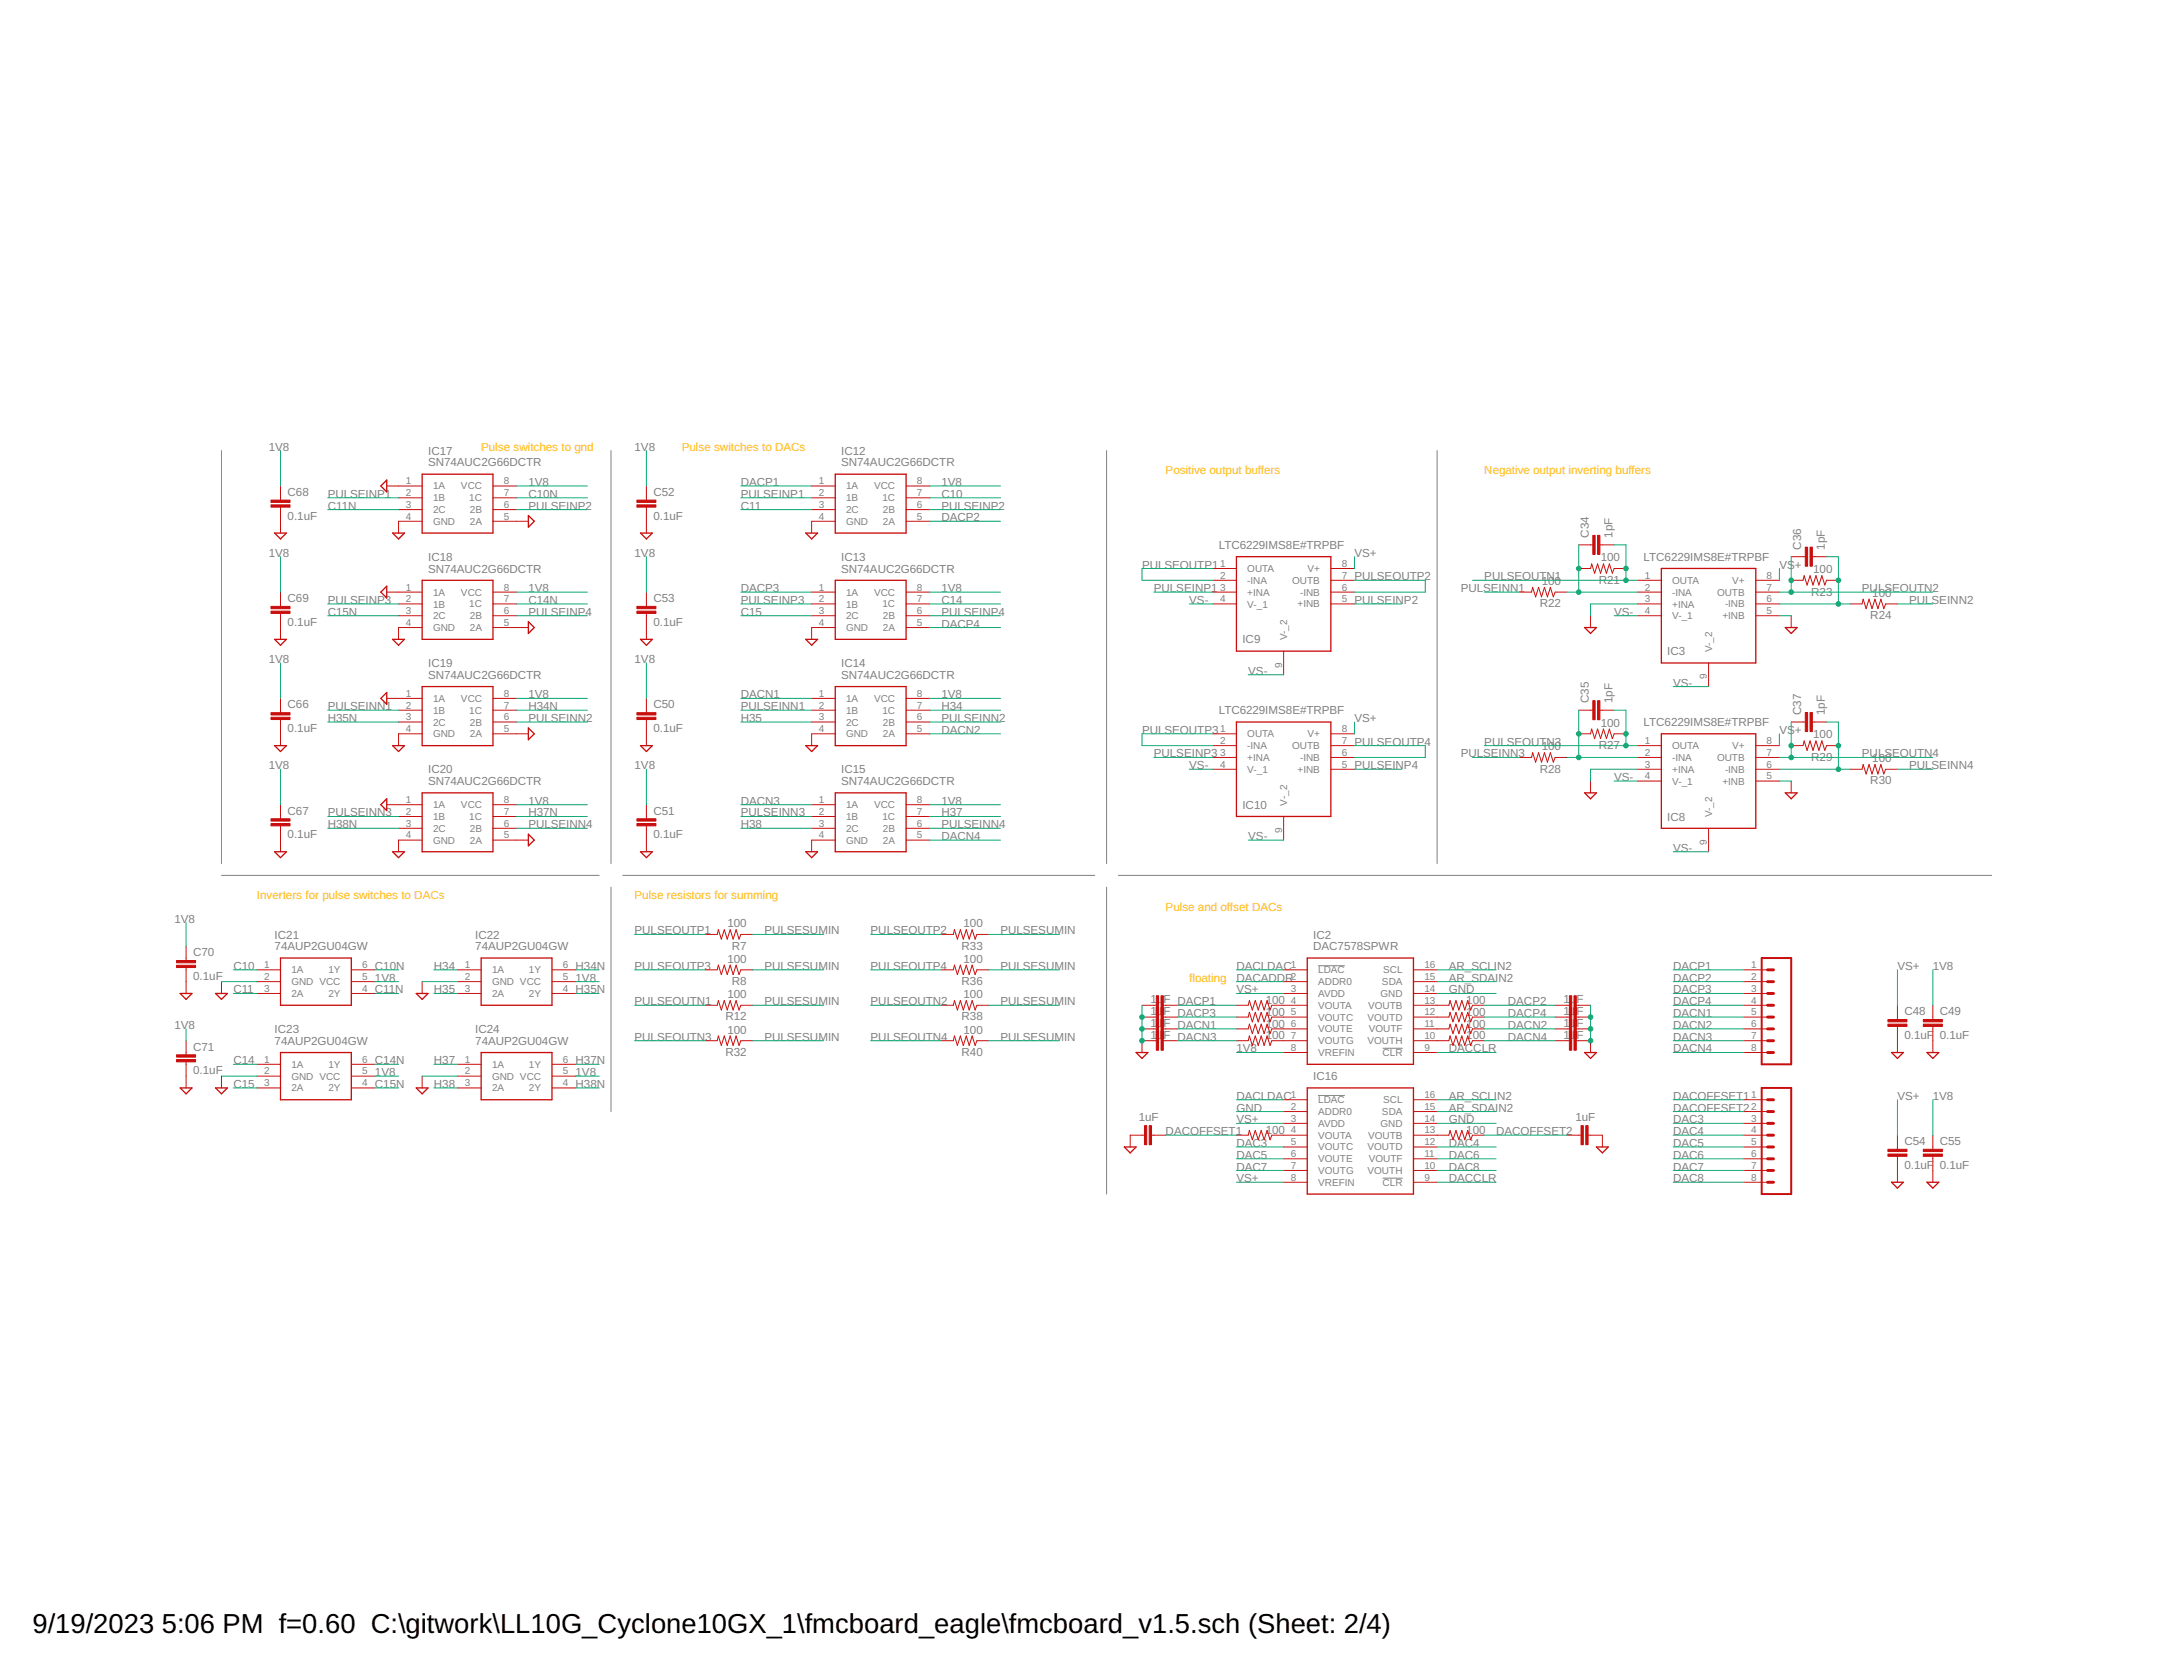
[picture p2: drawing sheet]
<svg xmlns="http://www.w3.org/2000/svg" width="279mm" height="216mm" viewBox="0 0 279 216" stroke-linecap="round" stroke-linejoin="round" font-family="sans-serif">
<defs><g id="words">
<g font-size="3.5">
<text x="4.2" y="210.7">9/19/2023</text>
<text x="20.9" y="210.7">5:06 PM f=0.60 C:\gitwork\LL10G_Cyclone10GX_1\fmcboard_eagle\fmcboard_v1.5.sch (Sheet: 2/4)</text>
</g>
<g font-size="1.5" fill="#808080">
<text x="34.7" y="58.1">1V8</text>
<text x="55.3" y="58.7">IC17</text>
<text x="81.9" y="58.1">1V8</text>
<text x="108.6" y="58.7">IC12</text>
<text x="37.1" y="64">C68</text>
<text x="42.3" y="64.2">PULSEINP1</text>
<text x="42.3" y="65.8">C11N</text>
<text x="55.3" y="60.2">SN74AUC2G66DCTR</text>
<text x="68.2" y="65.8">PULSEINP2</text>
<text x="68.2" y="62.7">1V8</text>
<text x="68.2" y="64.2">C10N</text>
<text x="84.4" y="64">C52</text>
<text x="95.6" y="65.8">C11</text>
<text x="95.6" y="64.2">PULSEINP1</text>
<text x="95.6" y="62.7">DACP1</text>
<text x="108.6" y="60.2">SN74AUC2G66DCTR</text>
<text x="121.6" y="64.2">C10</text>
<text x="121.6" y="65.8">PULSEINP2</text>
<text x="121.6" y="62.7">1V8</text>
<text x="34.7" y="71.8">1V</text>
<text x="36.5" y="71.8">8</text>
<text x="37.1" y="67">0.1uF</text>
<text x="81.9" y="71.8">1V</text>
<text x="83.8" y="71.8">8</text>
<text x="84.4" y="67">0.1uF</text>
<text x="121.6" y="67.3">DACP2</text>
<text x="157.4" y="70.9">LTC6229IMS8E#TRPBF</text>
<text x="174.9" y="71.8">VS+</text>
<text x="205.1" y="69.4" transform="rotate(-90 205.1 69.4)">C34</text>
<text x="208.2" y="69.4" transform="rotate(-90 208.2 69.4)">1pF</text>
<text x="232.6" y="70.9" transform="rotate(-90 232.6 70.9)">C36</text>
<text x="235.6" y="70.9" transform="rotate(-90 235.6 70.9)">1pF</text>
<text x="37.1" y="77.7">C69</text>
<text x="42.3" y="77.9">PULSEINP3</text>
<text x="55.3" y="73.9">SN74AUC2G66DCTR</text>
<text x="55.3" y="72.4">IC18</text>
<text x="68.2" y="76.4">1V8</text>
<text x="68.2" y="77.9">C14N</text>
<text x="84.4" y="77.7">C53</text>
<text x="95.6" y="77.9">PULSEINP3</text>
<text x="95.6" y="76.4">DACP3</text>
<text x="108.6" y="73.9">SN74AUC2G66DCTR</text>
<text x="108.6" y="72.4">IC13</text>
<text x="121.6" y="77.9">C14</text>
<text x="121.6" y="76.4">1V8</text>
<text x="147.5" y="73.4">PULSEOUTP1</text>
<text x="149" y="76.4">PULSEINP1</text>
<text x="153.5" y="77.9">VS-</text>
<text x="174.9" y="74.9">PULSEOUTP2</text>
<text x="174.9" y="77.9">PULSEINP2</text>
<text x="188.6" y="76.4">PULSEINN1</text>
<text x="191.6" y="74.9">PULSEOUTN1</text>
<text x="199.1" y="75.5">100</text>
<text x="206.4" y="75.3">R21</text>
<text x="206.7" y="72.4">100</text>
<text x="212.2" y="72.4">LTC6229IMS8E#TRPBF</text>
<text x="229.7" y="73.4">VS+</text>
<text x="233.9" y="76.9">R23</text>
<text x="234.1" y="74">100</text>
<text x="240.4" y="76.4">PULSEOUTN2</text>
<text x="241.7" y="77">100</text>
<text x="246.5" y="77.9">PULSEINN2</text>
<text x="37.1" y="80.8">0.1uF</text>
<text x="42.3" y="79.5">C15N</text>
<text x="68.2" y="79.5">PULSEINP4</text>
<text x="84.4" y="80.8">0.1uF</text>
<text x="95.6" y="79.5">C15</text>
<text x="121.6" y="79.5">PULSEINP4</text>
<text x="121.6" y="81">DACP4</text>
<text x="160.4" y="83">IC9</text>
<text x="198.8" y="78.4">R22</text>
<text x="208.4" y="79.5">VS-</text>
<text x="241.5" y="79.9">R24</text>
<text x="34.7" y="85.6">1V</text>
<text x="36.5" y="85.6">8</text>
<text x="55.3" y="87.6">SN74AUC2G66DCTR</text>
<text x="55.3" y="86.1">IC19</text>
<text x="81.9" y="85.6">1V</text>
<text x="83.8" y="85.6">8</text>
<text x="108.6" y="87.6">SN74AUC2G66DCTR</text>
<text x="108.6" y="86.1">IC14</text>
<text x="161.2" y="87.1">VS-</text>
<text x="215.3" y="84.6">IC3</text>
<text x="216" y="88.6">VS-</text>
<text x="37.1" y="94.5">0.1uF</text>
<text x="37.1" y="91.4">C66</text>
<text x="42.3" y="91.6">PULSEINN1</text>
<text x="42.3" y="93.2">H35N</text>
<text x="68.2" y="93.2">PULSEINN2</text>
<text x="68.2" y="90.1">1V8</text>
<text x="68.2" y="91.6">H34N</text>
<text x="84.4" y="94.5">0.1uF</text>
<text x="84.4" y="91.4">C50</text>
<text x="95.6" y="93.2">H35</text>
<text x="95.6" y="91.6">PULSEINN1</text>
<text x="95.6" y="90.1">DACN1</text>
<text x="121.6" y="91.6">H34</text>
<text x="121.6" y="93.2">PULSEINN2</text>
<text x="121.6" y="90.1">1V8</text>
<text x="121.6" y="94.7">DACN2</text>
<text x="147.5" y="94.7">PULSEOUTP3</text>
<text x="157.4" y="92.2">LTC6229IMS8E#TRPBF</text>
<text x="174.9" y="93.2">VS+</text>
<text x="205.1" y="90.7" transform="rotate(-90 205.1 90.7)">C35</text>
<text x="206.7" y="93.8">100</text>
<text x="208.2" y="90.7" transform="rotate(-90 208.2 90.7)">1pF</text>
<text x="212.2" y="93.7">LTC6229IMS8E#TRPBF</text>
<text x="229.7" y="94.7">VS+</text>
<text x="232.6" y="92.3" transform="rotate(-90 232.6 92.3)">C37</text>
<text x="234.1" y="95.3">100</text>
<text x="235.6" y="92.3" transform="rotate(-90 235.6 92.3)">1pF</text>
<text x="34.7" y="99.3">1V8</text>
<text x="55.3" y="101.3">SN74AUC2G66DCTR</text>
<text x="55.3" y="99.8">IC20</text>
<text x="81.9" y="99.3">1V8</text>
<text x="108.6" y="101.3">SN74AUC2G66DCTR</text>
<text x="108.6" y="99.8">IC15</text>
<text x="149" y="97.7">PULSEINP3</text>
<text x="153.5" y="99.3">VS-</text>
<text x="174.9" y="96.2">PULSEOUTP4</text>
<text x="174.9" y="99.3">PULSEINP4</text>
<text x="188.6" y="97.7">PULSEINN3</text>
<text x="191.6" y="96.2">PULSEOUTN3</text>
<text x="198.8" y="99.7">R28</text>
<text x="199.1" y="96.8">100</text>
<text x="206.4" y="96.7">R27</text>
<text x="208.4" y="100.8">VS-</text>
<text x="233.9" y="98.2">R29</text>
<text x="240.4" y="97.7">PULSEOUTN4</text>
<text x="241.5" y="101.2">R30</text>
<text x="241.7" y="98.3">100</text>
<text x="246.5" y="99.3">PULSEINN4</text>
<text x="37.1" y="105.1">C67</text>
<text x="42.3" y="105.4">PULSEINN3</text>
<text x="42.3" y="106.9">H38N</text>
<text x="68.2" y="106.9">PULSEINN4</text>
<text x="68.2" y="103.8">1V8</text>
<text x="68.2" y="105.4">H37N</text>
<text x="84.4" y="105.1">C51</text>
<text x="95.6" y="106.9">H38</text>
<text x="95.6" y="105.4">PULSEINN3</text>
<text x="95.6" y="103.8">DACN3</text>
<text x="121.6" y="105.4">H37</text>
<text x="121.6" y="106.9">PULSEINN4</text>
<text x="121.6" y="103.8">1V8</text>
<text x="160.4" y="104.4">IC10</text>
<text x="215.3" y="105.9">IC8</text>
<text x="37.1" y="108.2">0.1uF</text>
<text x="84.4" y="108.2">0.1uF</text>
<text x="121.6" y="108.4">DACN4</text>
<text x="161.2" y="108.4">VS-</text>
<text x="216" y="109.9">VS-</text>
<text x="22.5" y="119.1">1V</text>
<text x="24.3" y="119.1">8</text>
<text x="93.9" y="119.7">100</text>
<text x="124.4" y="119.7">100</text>
<text x="24.9" y="123.4">C70</text>
<text x="30.1" y="125.2">C10</text>
<text x="35.5" y="122.6">74AUP2GU04GW</text>
<text x="35.5" y="121.1">IC21</text>
<text x="48.4" y="125.2">C10N</text>
<text x="56" y="125.2">H34</text>
<text x="61.4" y="122.6">74AUP2GU04GW</text>
<text x="61.4" y="121.1">IC22</text>
<text x="74.3" y="125.2">H34N</text>
<text x="81.9" y="120.6">PULSEOUTP1</text>
<text x="81.9" y="125.2">PULSEOUTP3</text>
<text x="93.9" y="124.2">100</text>
<text x="94.5" y="122.5">R7</text>
<text x="98.7" y="120.6">PULSESUMIN</text>
<text x="98.7" y="125.2">PULSESUMIN</text>
<text x="112.4" y="120.6">PULSEOUTP2</text>
<text x="112.4" y="125.2">PULSEOUTP4</text>
<text x="124.2" y="122.5">R33</text>
<text x="124.4" y="124.2">100</text>
<text x="129.2" y="120.6">PULSESUMIN</text>
<text x="129.2" y="125.2">PULSESUMIN</text>
<text x="159.6" y="125.2">DACLDAC</text>
<text x="169.5" y="122.6">DAC7578SPWR</text>
<text x="169.5" y="121.1">IC2</text>
<text x="187.1" y="125.2">AR_SCLIN2</text>
<text x="216" y="125.2">DACP1</text>
<text x="245" y="125.2">VS+</text>
<text x="249.5" y="125.2">1V8</text>
<text x="24.9" y="126.5">0.1uF</text>
<text x="30.1" y="128.2">C11</text>
<text x="48.4" y="126.7">1V8</text>
<text x="48.4" y="128.2">C11N</text>
<text x="56" y="128.2">H35</text>
<text x="74.3" y="126.7">1V8</text>
<text x="74.3" y="128.2">H35N</text>
<text x="81.9" y="129.7">PULSEOUTN1</text>
<text x="93.7" y="131.7">R12</text>
<text x="93.9" y="128.8">100</text>
<text x="94.5" y="127.1">R8</text>
<text x="98.7" y="129.7">PULSESUMIN</text>
<text x="112.4" y="129.7">PULSEOUTN2</text>
<text x="124.2" y="127.1">R36</text>
<text x="124.2" y="131.7">R38</text>
<text x="124.4" y="128.8">100</text>
<text x="129.2" y="129.7">PULSESUMIN</text>
<text x="148.6" y="131">1</text>
<text x="148.6" y="129.5">1</text>
<text x="149.4" y="131">u</text>
<text x="149.4" y="129.5">u</text>
<text x="150.2" y="131">F DACP3</text>
<text x="150.2" y="129.5">F DACP1</text>
<text x="159.6" y="128.2">VS+</text>
<text x="159.6" y="126.7">DACADDR</text>
<text x="163.4" y="129.6">100</text>
<text x="163.4" y="131.1">100</text>
<text x="187.1" y="128.2">GND</text>
<text x="187.1" y="126.7">AR_SDAIN2</text>
<text x="189.3" y="129.6">100</text>
<text x="189.3" y="131.1">100</text>
<text x="194.7" y="129.7">DACP2</text>
<text x="194.7" y="131.3">DACP4</text>
<text x="201.9" y="131">1</text>
<text x="201.9" y="129.5">1</text>
<text x="202.7" y="131">u</text>
<text x="202.7" y="129.5">u</text>
<text x="203.5" y="131">F</text>
<text x="203.5" y="129.5">F</text>
<text x="216" y="126.7">DACP2</text>
<text x="216" y="129.7">DACP4</text>
<text x="216" y="131.3">DACN1</text>
<text x="216" y="128.2">DACP3</text>
<text x="245.9" y="131">C48</text>
<text x="250.5" y="131">C49</text>
<text x="22.5" y="132.8">1V8</text>
<text x="24.9" y="135.6">C71</text>
<text x="30.1" y="137.3">C14</text>
<text x="35.5" y="134.8">74AUP2GU04GW</text>
<text x="35.5" y="133.3">IC23</text>
<text x="48.4" y="137.3">C14N</text>
<text x="56" y="137.3">H37</text>
<text x="61.4" y="134.8">74AUP2GU04GW</text>
<text x="61.4" y="133.3">IC24</text>
<text x="74.3" y="137.3">H37N</text>
<text x="81.9" y="134.3">PULSEOUTN3</text>
<text x="93.7" y="136.3">R32</text>
<text x="93.9" y="133.4">100</text>
<text x="98.7" y="134.3">PULSESUMIN</text>
<text x="112.4" y="134.3">PULSEOUTN4</text>
<text x="124.2" y="136.3">R40</text>
<text x="124.4" y="133.4">100</text>
<text x="129.2" y="134.3">PULSESUMIN</text>
<text x="148.6" y="134.1">1</text>
<text x="148.6" y="132.5">1</text>
<text x="149.4" y="134.1">u</text>
<text x="149.4" y="132.5">u</text>
<text x="150.2" y="134.1">F DACN3</text>
<text x="150.2" y="132.5">F DACN1</text>
<text x="159.6" y="135.8">1V8</text>
<text x="163.4" y="132.6">100</text>
<text x="163.4" y="134.1">100</text>
<text x="187.1" y="135.8">DACCLR</text>
<text x="189.3" y="132.6">100</text>
<text x="189.3" y="134.1">100</text>
<text x="194.7" y="132.8">DACN2</text>
<text x="194.7" y="134.3">DACN4</text>
<text x="201.9" y="134.1">1</text>
<text x="201.9" y="132.5">1</text>
<text x="202.7" y="134.1">u</text>
<text x="202.7" y="132.5">u</text>
<text x="203.5" y="134.1">F</text>
<text x="203.5" y="132.5">F</text>
<text x="216" y="132.8">DACN2</text>
<text x="216" y="135.8">DACN4</text>
<text x="216" y="134.3">DACN3</text>
<text x="245.9" y="134.1">0.1uF 0.1uF</text>
<text x="24.9" y="138.6">0.1uF</text>
<text x="30.1" y="140.4">C15</text>
<text x="48.4" y="138.9">1V8</text>
<text x="48.4" y="140.4">C15N</text>
<text x="56" y="140.4">H38</text>
<text x="74.3" y="138.9">1V8</text>
<text x="74.3" y="140.4">H38N</text>
<text x="159.6" y="143.4">GND</text>
<text x="159.6" y="141.9">DACLDAC</text>
<text x="169.5" y="139.4">IC16</text>
<text x="187.1" y="141.9">AR_SCLIN2</text>
<text x="187.1" y="143.4">AR_SDAIN2</text>
<text x="216" y="141.9">DACOFFSET1</text>
<text x="216" y="143.4">DACOFFSET2</text>
<text x="245" y="141.9">VS+</text>
<text x="249.5" y="141.9">1V8</text>
<text x="147" y="144.7">1uF</text>
<text x="150.5" y="146.5">DACOFFSET1</text>
<text x="159.6" y="145">VS+</text>
<text x="159.6" y="148">DAC3</text>
<text x="159.6" y="149.5">DAC5</text>
<text x="163.4" y="146.3">100</text>
<text x="187.1" y="145">GND</text>
<text x="187.1" y="148">DAC4</text>
<text x="187.1" y="149.5">DAC6</text>
<text x="189.3" y="146.3">100</text>
<text x="193.2" y="146.5">DACOFFSET2</text>
<text x="203.4" y="144.7">1uF</text>
<text x="216" y="145">DAC3</text>
<text x="216" y="146.5">DAC4</text>
<text x="216" y="148">DAC5</text>
<text x="216" y="149.5">DAC6</text>
<text x="245.9" y="147.8">C54</text>
<text x="250.5" y="147.8">C55</text>
<text x="159.6" y="152.6">VS+</text>
<text x="159.6" y="151.1">DAC7</text>
<text x="187.1" y="152.6">DACCLR</text>
<text x="187.1" y="151.1">DAC8</text>
<text x="216" y="151.1">DAC7</text>
<text x="216" y="152.6">DAC8</text>
<text x="245.9" y="150.8">0.1uF 0.1uF</text>
</g>
<g font-size="1.5" fill="#ffba08">
<text x="62.1" y="58.1">Pulse switches to gnd</text>
<text x="88" y="58.1">Pulse switches to DACs</text>
<text x="150.5" y="61.2">Positive output buffers</text>
<text x="191.6" y="61.2">Negative output inverting buffers</text>
<text x="33.2" y="116">Inverters for pulse switches to DACs</text>
<text x="81.9" y="116">Pulse resistors for summing</text>
<text x="150.5" y="117.5">Pulse and offset DACs</text>
<text x="153.5" y="126.7">floating</text>
</g>
<g font-size="1.3" fill="#808080">
<text x="52.4" y="62.5">1</text>
<text x="52.4" y="64">2</text>
<text x="52.4" y="65.5">3</text>
<text x="55.9" y="63.2">1A</text>
<text x="55.9" y="64.7">1B</text>
<text x="59.5" y="63.2">VCC</text>
<text x="60.6" y="64.7">1C</text>
<text x="65.1" y="62.5">8</text>
<text x="65.1" y="64">7</text>
<text x="65.1" y="65.5">6</text>
<text x="105.7" y="62.5">1</text>
<text x="105.7" y="64">2</text>
<text x="105.7" y="65.5">3</text>
<text x="109.2" y="63.2">1A</text>
<text x="109.2" y="64.7">1B</text>
<text x="112.8" y="63.2">VCC</text>
<text x="113.9" y="64.7">1C</text>
<text x="118.4" y="62.5">8</text>
<text x="118.4" y="64">7</text>
<text x="118.4" y="65.5">6</text>
<text x="52.4" y="67.1">4</text>
<text x="55.9" y="66.2">2C</text>
<text x="55.9" y="67.7">GND</text>
<text x="60.7" y="66.2">2B</text>
<text x="60.7" y="67.7">2A</text>
<text x="65.1" y="67.1">5</text>
<text x="105.7" y="67.1">4</text>
<text x="109.2" y="66.2">2C</text>
<text x="109.2" y="67.7">GND</text>
<text x="114" y="66.2">2B</text>
<text x="114" y="67.7">2A</text>
<text x="118.4" y="67.1">5</text>
<text x="52.4" y="76.2">1</text>
<text x="52.4" y="77.7">2</text>
<text x="55.9" y="76.9">1A</text>
<text x="59.5" y="76.9">VCC</text>
<text x="65.1" y="76.2">8</text>
<text x="65.1" y="77.7">7</text>
<text x="105.7" y="76.2">1</text>
<text x="105.7" y="77.7">2</text>
<text x="109.2" y="76.9">1A</text>
<text x="112.8" y="76.9">VCC</text>
<text x="118.4" y="76.2">8</text>
<text x="118.4" y="77.7">7</text>
<text x="157.5" y="73.2">1</text>
<text x="157.5" y="74.7">2</text>
<text x="157.5" y="76.2">3</text>
<text x="157.5" y="77.7">4</text>
<text x="161" y="73.8">OUTA</text>
<text x="161" y="75.4">-INA</text>
<text x="161" y="76.9">+INA</text>
<text x="166.8" y="75.3">OUTB</text>
<text x="167.9" y="76.9">-INB</text>
<text x="168.8" y="73.8">V+</text>
<text x="173.2" y="73.2">8</text>
<text x="173.2" y="74.7">7</text>
<text x="173.2" y="76.2">6</text>
<text x="173.2" y="77.7">5</text>
<text x="212.4" y="74.7">1</text>
<text x="212.4" y="76.2">2</text>
<text x="212.4" y="77.7">3</text>
<text x="215.9" y="75.4">OUTA</text>
<text x="215.9" y="76.9">-INA</text>
<text x="221.7" y="76.9">OUTB</text>
<text x="223.7" y="75.3">V+</text>
<text x="228.1" y="74.7">8</text>
<text x="228.1" y="76.2">7</text>
<text x="228.1" y="77.7">6</text>
<text x="52.4" y="79.3">3</text>
<text x="52.4" y="80.8">4</text>
<text x="55.9" y="78.4">1B</text>
<text x="55.9" y="79.9">2C</text>
<text x="55.9" y="81.4">GND</text>
<text x="60.6" y="78.4">1C</text>
<text x="60.7" y="79.9">2B</text>
<text x="60.7" y="81.4">2A</text>
<text x="65.1" y="79.3">6</text>
<text x="65.1" y="80.8">5</text>
<text x="105.7" y="79.3">3</text>
<text x="105.7" y="80.8">4</text>
<text x="109.2" y="78.4">1B</text>
<text x="109.2" y="79.9">2C</text>
<text x="109.2" y="81.4">GND</text>
<text x="113.9" y="78.4">1C</text>
<text x="114" y="79.9">2B</text>
<text x="114" y="81.4">2A</text>
<text x="118.4" y="79.3">6</text>
<text x="118.4" y="80.8">5</text>
<text x="161" y="78.4">V-_1</text>
<text x="166.2" y="82.6" transform="rotate(-90 166.2 82.6)">V-_2</text>
<text x="167.5" y="78.4">+INB</text>
<text x="212.4" y="79.3">4</text>
<text x="215.9" y="78.4">+INA</text>
<text x="215.9" y="79.9">V-_1</text>
<text x="222.4" y="79.9">+INB</text>
<text x="222.7" y="78.4">-INB</text>
<text x="228.1" y="79.3">5</text>
<text x="52.4" y="89.9">1</text>
<text x="65.1" y="89.9">8</text>
<text x="105.7" y="89.9">1</text>
<text x="118.4" y="89.9">8</text>
<text x="165.5" y="86.2" transform="rotate(-90 165.5 86.2)">9</text>
<text x="220.4" y="87.7" transform="rotate(-90 220.4 87.7)">9</text>
<text x="221.1" y="84.2" transform="rotate(-90 221.1 84.2)">V-_2</text>
<text x="52.4" y="91.4">2</text>
<text x="52.4" y="93">3</text>
<text x="52.4" y="94.5">4</text>
<text x="55.9" y="90.6">1A</text>
<text x="55.9" y="92.1">1B</text>
<text x="55.9" y="93.6">2C</text>
<text x="55.9" y="95.2">GND</text>
<text x="59.5" y="90.6">VCC</text>
<text x="60.6" y="92.1">1C</text>
<text x="60.7" y="93.6">2B</text>
<text x="60.7" y="95.1">2A</text>
<text x="65.1" y="91.4">7</text>
<text x="65.1" y="93">6</text>
<text x="65.1" y="94.5">5</text>
<text x="105.7" y="91.4">2</text>
<text x="105.7" y="93">3</text>
<text x="105.7" y="94.5">4</text>
<text x="109.2" y="90.6">1A</text>
<text x="109.2" y="92.1">1B</text>
<text x="109.2" y="93.6">2C</text>
<text x="109.2" y="95.2">GND</text>
<text x="112.8" y="90.6">VCC</text>
<text x="113.9" y="92.1">1C</text>
<text x="114" y="93.6">2B</text>
<text x="114" y="95.1">2A</text>
<text x="118.4" y="91.4">7</text>
<text x="118.4" y="93">6</text>
<text x="118.4" y="94.5">5</text>
<text x="157.5" y="94.5">1</text>
<text x="161" y="95.2">OUTA</text>
<text x="168.8" y="95.1">V+</text>
<text x="173.2" y="94.5">8</text>
<text x="157.5" y="96">2</text>
<text x="157.5" y="97.5">3</text>
<text x="157.5" y="99.1">4</text>
<text x="161" y="96.7">-INA</text>
<text x="161" y="98.2">+INA</text>
<text x="161" y="99.7">V-_1</text>
<text x="166.8" y="96.7">OUTB</text>
<text x="167.5" y="99.7">+INB</text>
<text x="167.9" y="98.2">-INB</text>
<text x="173.2" y="96">7</text>
<text x="173.2" y="97.5">6</text>
<text x="173.2" y="99.1">5</text>
<text x="212.4" y="96">1</text>
<text x="212.4" y="97.5">2</text>
<text x="212.4" y="99.1">3</text>
<text x="212.4" y="100.6">4</text>
<text x="215.9" y="96.7">OUTA</text>
<text x="215.9" y="98.2">-INA</text>
<text x="215.9" y="99.7">+INA</text>
<text x="215.9" y="101.2">V-_1</text>
<text x="221.7" y="98.2">OUTB</text>
<text x="222.4" y="101.2">+INB</text>
<text x="222.7" y="99.7">-INB</text>
<text x="223.7" y="96.7">V+</text>
<text x="228.1" y="96">8</text>
<text x="228.1" y="97.5">7</text>
<text x="228.1" y="99.1">6</text>
<text x="228.1" y="100.6">5</text>
<text x="52.4" y="103.6">1</text>
<text x="52.4" y="105.1">2</text>
<text x="52.4" y="106.7">3</text>
<text x="55.9" y="104.3">1A</text>
<text x="55.9" y="105.8">1B</text>
<text x="55.9" y="107.3">2C</text>
<text x="59.5" y="104.3">VCC</text>
<text x="60.6" y="105.8">1C</text>
<text x="60.7" y="107.3">2B</text>
<text x="65.1" y="103.6">8</text>
<text x="65.1" y="105.1">7</text>
<text x="65.1" y="106.7">6</text>
<text x="105.7" y="103.6">1</text>
<text x="105.7" y="105.1">2</text>
<text x="105.7" y="106.7">3</text>
<text x="109.2" y="104.3">1A</text>
<text x="109.2" y="105.8">1B</text>
<text x="109.2" y="107.3">2C</text>
<text x="112.8" y="104.3">VCC</text>
<text x="113.9" y="105.8">1C</text>
<text x="114" y="107.3">2B</text>
<text x="118.4" y="103.6">8</text>
<text x="118.4" y="105.1">7</text>
<text x="118.4" y="106.7">6</text>
<text x="165.5" y="107.5" transform="rotate(-90 165.5 107.5)">9</text>
<text x="166.2" y="104" transform="rotate(-90 166.2 104)">V-_2</text>
<text x="221.1" y="105.5" transform="rotate(-90 221.1 105.5)">V-_2</text>
<text x="52.4" y="108.2">4</text>
<text x="55.9" y="108.9">GND</text>
<text x="60.7" y="108.9">2A</text>
<text x="65.1" y="108.2">5</text>
<text x="105.7" y="108.2">4</text>
<text x="109.2" y="108.9">GND</text>
<text x="114" y="108.9">2A</text>
<text x="118.4" y="108.2">5</text>
<text x="220.4" y="109" transform="rotate(-90 220.4 109)">9</text>
<text x="34.1" y="124.9">1</text>
<text x="37.6" y="125.6">1A</text>
<text x="42.4" y="125.6">1Y</text>
<text x="46.8" y="124.9">6</text>
<text x="60" y="124.9">1</text>
<text x="63.5" y="125.6">1A</text>
<text x="68.3" y="125.6">1Y</text>
<text x="72.7" y="124.9">6</text>
<text x="166.7" y="124.9">1</text>
<text x="170.2" y="125.6">LDAC</text>
<text x="178.6" y="125.6">SCL</text>
<text x="183.9" y="124.9">16</text>
<text x="226.1" y="124.9">1</text>
<text x="34.1" y="126.5">2</text>
<text x="34.1" y="128">3</text>
<text x="37.6" y="127.1">GND VCC</text>
<text x="37.6" y="128.7">2A</text>
<text x="42.4" y="128.7">2Y</text>
<text x="46.8" y="126.5">5</text>
<text x="46.8" y="128">4</text>
<text x="60" y="126.5">2</text>
<text x="60" y="128">3</text>
<text x="63.5" y="127.1">GND VCC</text>
<text x="63.5" y="128.7">2A</text>
<text x="68.3" y="128.7">2Y</text>
<text x="72.7" y="126.5">5</text>
<text x="72.7" y="128">4</text>
<text x="166.7" y="126.5">2</text>
<text x="166.7" y="128">3</text>
<text x="166.7" y="129.5">4</text>
<text x="166.7" y="131">5</text>
<text x="170.2" y="127.1">ADDR0</text>
<text x="170.2" y="128.7">AVDD</text>
<text x="170.2" y="130.2">VOUTA</text>
<text x="170.2" y="131.7">VOUTC</text>
<text x="176.6" y="131.7">VOUTD</text>
<text x="176.6" y="130.2">VOUTB</text>
<text x="178.2" y="128.7">GND</text>
<text x="178.4" y="127.1">SDA</text>
<text x="183.9" y="126.5">15</text>
<text x="183.9" y="128">14</text>
<text x="183.9" y="129.5">13</text>
<text x="183.9" y="131">12</text>
<text x="226.1" y="126.5">2</text>
<text x="226.1" y="128">3</text>
<text x="226.1" y="129.5">4</text>
<text x="226.1" y="131">5</text>
<text x="34.1" y="137.1">1</text>
<text x="37.6" y="137.8">1A</text>
<text x="42.4" y="137.8">1Y</text>
<text x="46.8" y="137.1">6</text>
<text x="60" y="137.1">1</text>
<text x="63.5" y="137.8">1A</text>
<text x="68.3" y="137.8">1Y</text>
<text x="72.7" y="137.1">6</text>
<text x="166.7" y="132.6">6</text>
<text x="166.7" y="134.1">7</text>
<text x="166.7" y="135.6">8</text>
<text x="170.2" y="133.2">VOUTE</text>
<text x="170.2" y="134.8">VOUTG</text>
<text x="170.2" y="136.3">VREFIN</text>
<text x="176.6" y="134.8">VOUTH</text>
<text x="176.7" y="133.2">VOUTF</text>
<text x="178.5" y="136.3">CLR</text>
<text x="183.9" y="132.6">11</text>
<text x="183.9" y="134.1">10</text>
<text x="183.9" y="135.6">9</text>
<text x="226.1" y="132.6">6</text>
<text x="226.1" y="134.1">7</text>
<text x="226.1" y="135.6">8</text>
<text x="34.1" y="138.7">2</text>
<text x="34.1" y="140.2">3</text>
<text x="37.6" y="139.3">GND VCC</text>
<text x="37.6" y="140.9">2A</text>
<text x="42.4" y="140.8">2Y</text>
<text x="46.8" y="138.7">5</text>
<text x="46.8" y="140.2">4</text>
<text x="60" y="138.7">2</text>
<text x="60" y="140.2">3</text>
<text x="63.5" y="139.3">GND VCC</text>
<text x="63.5" y="140.9">2A</text>
<text x="68.3" y="140.8">2Y</text>
<text x="72.7" y="138.7">5</text>
<text x="72.7" y="140.2">4</text>
<text x="166.7" y="141.7">1</text>
<text x="166.7" y="143.2">2</text>
<text x="170.2" y="142.4">LDAC</text>
<text x="170.2" y="143.9">ADDR0</text>
<text x="178.4" y="143.9">SDA</text>
<text x="178.6" y="142.4">SCL</text>
<text x="183.9" y="141.7">16</text>
<text x="183.9" y="143.2">15</text>
<text x="226.1" y="141.7">1</text>
<text x="226.1" y="143.2">2</text>
<text x="166.7" y="144.7">3</text>
<text x="166.7" y="146.3">4</text>
<text x="166.7" y="147.8">5</text>
<text x="166.7" y="149.3">6</text>
<text x="170.2" y="145.4">AVDD</text>
<text x="170.2" y="146.9">VOUTA</text>
<text x="170.2" y="148.5">VOUTC</text>
<text x="170.2" y="150">VOUTE</text>
<text x="176.6" y="148.5">VOUTD</text>
<text x="176.6" y="146.9">VOUTB</text>
<text x="176.7" y="150">VOUTF</text>
<text x="178.2" y="145.4">GND</text>
<text x="183.9" y="144.7">14</text>
<text x="183.9" y="146.3">13</text>
<text x="183.9" y="147.8">12</text>
<text x="183.9" y="149.3">11</text>
<text x="226.1" y="144.7">3</text>
<text x="226.1" y="146.3">4</text>
<text x="226.1" y="147.8">5</text>
<text x="226.1" y="149.3">6</text>
<text x="166.7" y="150.8">7</text>
<text x="166.7" y="152.4">8</text>
<text x="170.2" y="151.5">VOUTG</text>
<text x="170.2" y="153">VREFIN</text>
<text x="176.6" y="151.5">VOUTH</text>
<text x="178.5" y="153">CLR</text>
<text x="183.9" y="150.8">10</text>
<text x="183.9" y="152.4">9</text>
<text x="226.1" y="150.8">7</text>
<text x="226.1" y="152.4">8</text>
</g>
</g></defs>
<g fill="none" stroke="#808080" stroke-width=".13">
<path d="M28.6 58.1v53.3M78.9 58.1v53.3M142.9 58.1v53.3M185.5 58.1v53.3M28.6 113h48.8M78.9 114.5v28.9M80.4 113h61M142.9 114.5v39.6M144.4 113h112.8M170.2 124.6h3.4M178.5 135.3h2.6M170.2 141.4h3.4"/>
<path d="M178.5 152h2.6"/>
</g>
<g fill="none" stroke="#c90d0c" stroke-width=".17">
<path d="M35.5 68.8h1.5l-.8 .8zM49.9 62v1.5l-.7-.8zM49.9 75.6v1.6l-.7-.8zM50.7 68.8h1.5l-.7 .8zM54.5 61.2h9.1v7.6h-9.1zM54.5 74.9h9.1v7.6h-9.1zM68.2 66.5l.8 .8-.8 .7zM82.7 68.8h1.5l-.7 .8zM104 68.8h1.6l-.8 .8zM107.8 61.2h9.2v7.6h-9.2zM107.8 74.9h9.2v7.6h-9.2zM159.6 71.8h12.2v12.2h-12.2z"/>
<path d="M214.5 73.4h12.2v12.2h-12.2zM35.5 82.5h1.5l-.8 .8zM35.5 96.2h1.5l-.8 .8zM49.2 90.1l.7-.7v1.5zM50.7 82.5h1.5l-.7 .8zM50.7 96.2h1.5l-.7 .8zM54.5 88.6h9.1v7.6h-9.1zM68.2 80.2l.8 .8-.8 .7zM68.2 93.9l.8 .8-.8 .8zM82.7 82.5h1.5l-.7 .8zM82.7 96.2h1.5l-.7 .8zM104 82.5h1.6l-.8 .8z"/>
<path d="M104 96.2h1.6l-.8 .8zM107.8 88.6h9.2v7.6h-9.2zM159.6 93.2h12.2v12.2h-12.2zM204.6 81h1.5l-.7 .7zM214.5 94.7h12.2v12.2h-12.2zM230.5 81h1.5l-.7 .7zM35.5 109.9h1.5l-.8 .8zM49.2 103.8l.7-.7v1.5zM50.7 109.9h1.5l-.7 .8zM54.5 102.3h9.1v7.6h-9.1zM68.2 107.7l.8 .7-.8 .8zM82.7 109.9h1.5l-.7 .8z"/>
<path d="M104 109.9h1.6l-.8 .8zM107.8 102.3h9.2v7.6h-9.2zM204.6 102.3h1.5l-.7 .8zM230.5 102.3h1.5l-.7 .8zM23.3 128.2h1.5l-.8 .8zM27.8 128.2h1.6l-.8 .8zM36.2 123.6h9.2v6.1h-9.2zM36.2 135.8h9.2v6.1h-9.2zM53.7 128.2h1.6l-.8 .8zM62.1 123.6h9.2v6.1h-9.2zM62.1 135.8h9.2v6.1h-9.2zM146.7 135.8h1.5l-.8 .8z"/>
<path d="M168.8 123.6h13.7v13.8h-13.7zM204.6 135.8h1.5l-.7 .8zM244.2 135.8h1.5l-.7 .8zM248.8 135.8h1.5l-.7 .8zM23.3 140.4h1.5l-.8 .8zM27.8 140.4h1.6l-.8 .8zM53.7 140.4h1.6l-.8 .8zM145.2 148h1.5l-.8 .8zM168.8 140.4h13.7v13.7h-13.7zM206.1 148h1.5l-.7 .8zM244.2 152.6h1.5l-.7 .7zM248.8 152.6h1.5l-.7 .7z"/>
</g>
<g fill="none" stroke="#c90d0c" stroke-width=".13">
<path d="M36.2 62.7v1.8M36.2 65.4v3.4M36.2 76.4v1.9M36.2 79.2v3.3M49.9 76.4h4.6M49.9 62.7h4.6M51.5 77.9h3M51.5 79.5h3M51.5 64.2h3M51.5 65.8h3M54.5 67.3h-3v1.5M63.6 76.4h3.1"/>
<path d="M63.6 77.9h3.1M63.6 79.5h3.1M63.6 62.7h3.1M63.6 64.2h3.1M63.6 65.8h3.1M63.6 67.3h4.6M83.5 62.7v1.8M83.5 65.4v3.4M83.5 76.4v1.9M83.5 79.2v3.3M104.8 76.4h3M104.8 77.9h3"/>
<path d="M104.8 79.5h3M104.8 62.7h3M104.8 64.2h3M104.8 65.8h3M107.8 67.3h-3v1.5M117 76.4h3M117 77.9h3M117 79.5h3M117 62.7h3M117 64.2h3M117 65.8h3M117 67.3h3"/>
<path d="M156.6 73.4h3M156.6 76.4h3M156.6 74.9h3M156.6 77.9h3M171.8 73.4h3.1M171.8 76.4h3.1M171.8 74.9h3.1M171.8 77.9h3.1M196.2 76.4h1.5l.2-.6 .4 1.2 .3-1.2 .4 1.2 .4-1.2 .4 1.2 .4-1.2 .4 1.2 .2-.6h1.5M203.8 73.4h1.6l.1-.6 .4 1.2 .4-1.2 .4 1.2 .3-1.2 .4 1.2 .4-1.2 .4 1.2 .2-.6h1.5M203.8 70.3h1.9M205.4 79.5v1.5"/>
<path d="M206.6 70.3h1.8M211.5 76.4h3M211.5 74.9h3M211.5 77.9h3M211.5 79.5h3M226.7 76.4h3M226.7 74.9h3M226.7 77.9h3M226.7 79.5h3M231.3 74.9h1.5l.1-.6 .4 1.2 .4-1.2 .4 1.2 .4-1.2 .3 1.2 .4-1.2 .4 1.2 .2-.6h1.6M231.3 79.5v1.5M231.3 71.8h1.8"/>
<path d="M234 71.8h1.8M238.9 77.9h1.5l.2-.6 .3 1.2 .4-1.2 .4 1.2 .4-1.2 .4 1.2 .3-1.2 .4 1.2 .3-.6h1.5M36.2 90.1v1.8M36.2 92.9v3.3M49.9 90.1h4.6M51.5 91.7h3M51.5 93.2h3M54.5 94.7h-3v1.5M54.5 81h-3v1.5M63.6 94.7h4.6M63.6 91.7h3.1M63.6 93.2h3.1"/>
<path d="M63.6 81h4.6M63.6 90.1h3.1M83.5 90.1v1.8M83.5 92.9v3.3M104.8 91.7h3M104.8 93.2h3M104.8 90.1h3M107.8 94.7h-3v1.5M107.8 81h-3v1.5M117 94.7h3M117 91.7h3M117 93.2h3"/>
<path d="M117 81h3M117 90.1h3M156.6 94.7h3M156.6 97.7h3M156.6 96.2h3M156.6 99.3h3M165.7 84v3.1M171.8 94.7h3.1M171.8 97.7h3.1M171.8 96.2h3.1M171.8 99.3h3.1M196.2 97.7h1.5l.2-.6 .4 1.3 .3-1.3 .4 1.3 .4-1.3 .4 1.3 .4-1.3 .4 1.3 .2-.7h1.5"/>
<path d="M203.8 94.7h1.6l.1-.6 .4 1.2 .4-1.2 .4 1.2 .3-1.2 .4 1.2 .4-1.2 .4 1.2 .2-.6h1.5M203.8 91.7h1.9M206.6 91.7h1.8M211.5 97.7h3M211.5 96.2h3M211.5 99.3h3M220.6 85.6v3M226.7 97.7h3M226.7 96.2h3M226.7 99.3h3M231.3 96.2h1.5l.1-.6 .4 1.2 .4-1.2 .4 1.2 .4-1.2 .3 1.2 .4-1.2 .4 1.2 .2-.6h1.6M231.3 93.2h1.8"/>
<path d="M234 93.2h1.8M238.9 99.3h1.5l.2-.6 .3 1.2 .4-1.2 .4 1.2 .4-1.2 .4 1.2 .3-1.2 .4 1.2 .3-.6h1.5M36.2 103.8v1.9M36.2 106.6v3.3M49.9 103.8h4.6M51.5 105.4h3M51.5 106.9h3M54.5 108.4h-3v1.5M63.6 103.8h3.1M63.6 105.4h3.1M63.6 106.9h3.1M63.6 108.4h4.6"/>
<path d="M83.5 103.8v1.9M83.5 106.6v3.3M104.8 103.8h3M104.8 105.4h3M104.8 106.9h3M107.8 108.4h-3v1.5M117 103.8h3M117 105.4h3M117 106.9h3M117 108.4h3M165.7 105.4v3M205.4 100.8v1.5"/>
<path d="M211.5 100.8h3M220.6 106.9v3M226.7 100.8h3M231.3 100.8v1.5M24 122.1v1.9M24 124.9v3.3M24 134.3v1.8M24 137v3.4M28.6 126.7v1.5M28.6 138.9v1.5M33.2 125.2h3M33.2 126.7h3"/>
<path d="M33.2 128.2h3M33.2 137.4h3M33.2 138.9h3M45.4 125.2h3M45.4 126.7h3M45.4 128.2h3M45.4 137.4h3M45.4 138.9h3M54.5 126.7v1.5M54.5 138.9v1.5M59.1 125.2h3M59.1 126.7h3"/>
<path d="M59.1 128.2h3M59.1 137.4h3M59.1 138.9h3M71.3 125.2h3M71.3 126.7h3M71.3 128.2h3M71.3 137.4h3M71.3 138.9h3M91.1 120.6h1.5l.2-.6 .3 1.2 .4-1.2 .4 1.2 .4-1.2 .4 1.2 .3-1.2 .4 1.2 .3-.6h1.5M91.1 125.2h1.5l.2-.7 .3 1.3 .4-1.3 .4 1.3 .4-1.3 .4 1.3 .3-1.3 .4 1.3 .3-.6h1.5M91.1 129.7h1.5l.2-.6 .3 1.2 .4-1.2 .4 1.2 .4-1.2 .4 1.2 .3-1.2 .4 1.2 .3-.6h1.5M91.1 134.3h1.5l.2-.6 .3 1.2 .4-1.2 .4 1.2 .4-1.2 .4 1.2 .3-1.2 .4 1.2 .3-.6h1.5"/>
<path d="M121.6 120.6h1.5l.1-.6 .4 1.2 .4-1.2 .4 1.2 .4-1.2 .3 1.2 .4-1.2 .4 1.2 .2-.6h1.6M121.6 125.2h1.5l.1-.7 .4 1.3 .4-1.3 .4 1.3 .4-1.3 .3 1.3 .4-1.3 .4 1.3 .2-.6h1.6M121.6 129.7h1.5l.1-.6 .4 1.2 .4-1.2 .4 1.2 .4-1.2 .3 1.2 .4-1.2 .4 1.2 .2-.6h1.6M121.6 134.3h1.5l.1-.6 .4 1.2 .4-1.2 .4 1.2 .4-1.2 .3 1.2 .4-1.2 .4 1.2 .2-.6h1.6M147.4 129.7h1.9M147.4 131.3h1.9M147.4 132.8h1.9M149.3 134.3h-1.9v1.5M150.2 129.7h1.8M150.2 134.3h1.8M150.2 131.3h1.8M150.2 132.8h1.8"/>
<path d="M159.6 129.7h1.6l.1-.6 .4 1.2 .4-1.2 .4 1.2 .3-1.2 .4 1.2 .4-1.2 .4 1.2 .2-.6h4.6M159.6 134.3h1.6l.1-.6 .4 1.2 .4-1.2 .4 1.2 .3-1.2 .4 1.2 .4-1.2 .4 1.2 .2-.6h4.6M159.6 131.3h1.6l.1-.7 .4 1.3 .4-1.3 .4 1.3 .3-1.3 .4 1.3 .4-1.3 .4 1.3 .2-.6h4.6M159.6 132.8h1.6l.1-.6 .4 1.2 .4-1.2 .4 1.2 .3-1.2 .4 1.2 .4-1.2 .4 1.2 .2-.6h4.6M165.7 125.2h3.1M165.7 126.7h3.1M165.7 128.2h3.1M165.7 135.8h3.1M182.5 129.7h4.6l.1-.6 .4 1.2 .4-1.2 .4 1.2 .3-1.2 .4 1.2 .4-1.2 .4 1.2 .2-.6h1.5M182.5 125.2h3M182.5 134.3h4.6l.1-.6 .4 1.2 .4-1.2 .4 1.2 .3-1.2 .4 1.2 .4-1.2 .4 1.2 .2-.6h1.5M182.5 126.7h3"/>
<path d="M182.5 128.2h3M182.5 131.3h4.6l.1-.7 .4 1.3 .4-1.3 .4 1.3 .3-1.3 .4 1.3 .4-1.3 .4 1.3 .2-.6h1.5M182.5 132.8h4.6l.1-.6 .4 1.2 .4-1.2 .4 1.2 .3-1.2 .4 1.2 .4-1.2 .4 1.2 .2-.6h1.5M182.5 135.8h3M200.8 129.7h1.8M200.8 134.3h1.8M200.8 131.3h1.8M200.8 132.8h1.8M203.5 134.3h1.9v1.5M203.5 129.7h1.9M203.5 131.3h1.9M203.5 132.8h1.9"/>
<path d="M225.2 125.2h3M225.2 129.7h3M225.2 134.3h3M225.2 126.7h3M225.2 128.2h3M225.2 131.3h3M225.2 132.8h3M225.2 135.8h3M245 129.7v1.9M245 132.5v3.3M249.6 129.7v1.9M249.6 132.5v3.3"/>
<path d="M33.2 140.4h3M45.4 140.4h3M59.1 140.4h3M71.3 140.4h3M147.8 146.5h-1.9v1.5M148.7 146.5h1.8M159.6 146.5h1.6l.1-.6 .4 1.2 .4-1.2 .4 1.2 .3-1.2 .4 1.2 .4-1.2 .4 1.2 .2-.6h4.6M165.7 141.9h3.1M165.7 143.4h3.1M165.7 145h3.1M165.7 148h3.1M165.7 149.5h3.1"/>
<path d="M165.7 151h3.1M165.7 152.6h3.1M182.5 141.9h3M182.5 143.4h3M182.5 145h3M182.5 146.5h4.6l.1-.6 .4 1.2 .4-1.2 .4 1.2 .3-1.2 .4 1.2 .4-1.2 .4 1.2 .2-.6h1.5M182.5 148h3M182.5 149.5h3M182.5 151h3M182.5 152.6h3M202.3 146.5h1.8M205 146.5h1.9v1.5"/>
<path d="M225.2 141.9h3M225.2 143.4h3M225.2 145h3M225.2 146.5h3M225.2 148h3M225.2 149.5h3M225.2 151h3M225.2 152.6h3M245 146.5v1.8M245 149.2v3.4M249.6 146.5v1.8M249.6 149.2v3.4"/>
</g>
<g fill="#c90d0c" stroke="#c90d0c" stroke-width=".13">
<path d="M206.3 69.1h.3v2.4h-.3z"/>
<path d="M205.7 69.1h.3v2.4h-.3z"/>
<path d="M206.3 90.4h.3v2.5h-.3z"/>
<path d="M205.7 90.4h.3v2.5h-.3z"/>
<path d="M233.7 70.6h.3v2.5h-.3z"/>
<path d="M233.1 70.6h.3v2.5h-.3z"/>
<path d="M233.7 91.9h.3v2.5h-.3z"/>
<path d="M233.1 91.9h.3v2.5h-.3z"/>
<path d="M243.8 132.2h2.4v.3h-2.4z"/>
<path d="M243.8 131.6h2.4v.3h-2.4z"/>
<path d="M248.3 132.2h2.5v.3h-2.5z"/>
<path d="M248.3 131.6h2.5v.3h-2.5z"/>
<path d="M82.2 92.6h2.5v.3h-2.5z"/>
<path d="M82.2 92h2.5v.3h-2.5z"/>
<path d="M82.2 106.3h2.5v.3h-2.5z"/>
<path d="M82.2 105.7h2.5v.3h-2.5z"/>
<path d="M82.2 65.2h2.5v.2h-2.5z"/>
<path d="M82.2 64.5h2.5v.3h-2.5z"/>
<path d="M82.2 78.9h2.5v.3h-2.5z"/>
<path d="M82.2 78.3h2.5v.2h-2.5z"/>
<path d="M243.8 148.9h2.4v.3h-2.4z"/>
<path d="M243.8 148.3h2.4v.3h-2.4z"/>
<path d="M248.3 148.9h2.5v.3h-2.5z"/>
<path d="M248.3 148.3h2.5v.3h-2.5z"/>
<path d="M148.4 145.3h.3v2.4h-.3z"/>
<path d="M147.8 145.3h.3v2.4h-.3z"/>
<path d="M204.7 145.3h.3v2.4h-.3z"/>
<path d="M204.1 145.3h.3v2.4h-.3z"/>
<path d="M149.9 133.1h.3v2.4h-.3z"/>
<path d="M149.3 133.1h.3v2.4h-.3z"/>
<path d="M149.9 131.6h.3v2.4h-.3z"/>
<path d="M149.3 131.6h.3v2.4h-.3z"/>
<path d="M149.9 130h.3v2.5h-.3z"/>
<path d="M149.3 130h.3v2.5h-.3z"/>
<path d="M149.9 128.5h.3v2.5h-.3z"/>
<path d="M149.3 128.5h.3v2.5h-.3z"/>
<path d="M203.2 133.1h.3v2.4h-.3z"/>
<path d="M202.6 133.1h.3v2.4h-.3z"/>
<path d="M203.2 131.6h.3v2.4h-.3z"/>
<path d="M202.6 131.6h.3v2.4h-.3z"/>
<path d="M203.2 130h.3v2.5h-.3z"/>
<path d="M202.6 130h.3v2.5h-.3z"/>
<path d="M203.2 128.5h.3v2.5h-.3z"/>
<path d="M202.6 128.5h.3v2.5h-.3z"/>
<path d="M35 92.6h2.4v.3h-2.4z"/>
<path d="M35 92h2.4v.3h-2.4z"/>
<path d="M35 106.3h2.4v.3h-2.4z"/>
<path d="M35 105.7h2.4v.3h-2.4z"/>
<path d="M35 65.2h2.4v.2h-2.4z"/>
<path d="M35 64.5h2.4v.3h-2.4z"/>
<path d="M35 78.9h2.4v.3h-2.4z"/>
<path d="M35 78.3h2.4v.2h-2.4z"/>
<path d="M22.8 124.6h2.5v.3h-2.5z"/>
<path d="M22.8 124h2.5v.2h-2.5z"/>
<path d="M22.8 136.7h2.5v.3h-2.5z"/>
<path d="M22.8 136.1h2.5v.3h-2.5z"/>
</g>
<path d="M227.5 123.6h3.8v13.8h-3.8zM227.5 140.4h3.8v13.7h-3.8z" fill="none" stroke="#c90d0c" stroke-width=".25"/>
<g fill="none" stroke="#c90d0c" stroke-width=".38">
<path d="M228.2 128.2h.8M228.2 126.7h.8M228.2 125.2h.8M228.2 131.3h.8M228.2 129.7h.8M228.2 132.8h.8M228.2 134.3h.8M228.2 135.8h.8M228.2 145h.8M228.2 143.4h.8M228.2 141.9h.8M228.2 148h.8"/>
<path d="M228.2 146.5h.8M228.2 149.5h.8M228.2 151h.8M228.2 152.6h.8"/>
</g>
<g fill="none" stroke="#0dab76" stroke-width=".13">
<path d="M36.2 58.1v4.6M83.5 58.1v4.6M36.2 71.8v4.6M42.3 77.9h9.2M42.3 79.5h9.2M42.3 64.2h9.2M42.3 65.8h9.2M66.7 77.9h9.1M66.7 79.5h9.1M66.7 76.4h9.1M66.7 64.2h9.1M66.7 65.8h9.1"/>
<path d="M66.7 62.7h9.1M83.5 71.8v4.6M95.7 77.9h9.1M95.7 79.5h9.1M95.7 76.4h9.1M95.7 64.2h9.1M95.7 65.8h9.1M95.7 62.7h9.1M120 77.9h9.2M120 79.5h9.2M120 76.4h9.2M120 64.2h9.2"/>
<path d="M120 65.8h9.2M120 62.7h9.2M120 67.3h9.2M149 76.4h7.6M153.5 77.9h3.1M156.6 73.4h-9.2v1.5h9.2M174.9 77.9h6.1M174.9 71.8v1.6M174.9 74.9h9.1v1.5h-9.1M190.1 74.9h21.4M191.6 76.4h4.6M202.3 76.4h9.2"/>
<path d="M203.8 70.3v6.1M208.4 79.5h3.1M208.4 70.3h1.5v4.6M211.5 77.9h-6.1v1.6M229.7 77.9h9.2M229.7 79.5h1.6M229.7 73.4v1.5M229.7 76.4h19.9M231.3 71.8v4.6M235.8 71.8h1.6v6.1M245 77.9h4.6M36.2 85.6v4.5"/>
<path d="M36.2 99.3v4.5M42.3 93.2h9.2M42.3 91.7h9.2M66.7 93.2h9.1M66.7 91.7h9.1M66.7 90.1h9.1M83.5 85.6v4.5M83.5 99.3v4.5M95.7 93.2h9.1M95.7 91.7h9.1M95.7 90.1h9.1M120 93.2h9.2"/>
<path d="M120 91.7h9.2M120 94.7h9.2M120 90.1h9.2M120 81h9.2M149 97.7h7.6M153.5 99.3h3.1M156.6 94.7h-9.2v1.5h9.2M161.2 87.1h4.5M174.9 99.3h6.1M174.9 93.2v1.5M174.9 96.2h9.1v1.5h-9.1M190.1 97.7h6.1"/>
<path d="M191.6 96.2h19.9M202.3 97.7h9.2M203.8 91.7v6M208.4 91.7h1.5v4.5M211.5 99.3h-6.1v1.5M216 88.6h4.6M229.7 99.3h9.2M229.7 94.7v1.5M229.7 97.7h19.9M231.3 93.2v4.5M235.8 93.2h1.6v6.1M245 99.3h4.6"/>
<path d="M24 119.1v3M42.3 106.9h9.2M42.3 105.4h9.2M66.7 106.9h9.1M66.7 105.4h9.1M66.7 103.8h9.1M95.7 106.9h9.1M95.7 105.4h9.1M95.7 103.8h9.1M120 108.4h9.2M120 106.9h9.2M120 105.4h9.2"/>
<path d="M120 103.8h9.2M161.2 108.4h4.5M208.4 100.8h3.1M216 109.9h4.6M229.7 100.8h1.6M24 132.8v1.5M28.6 126.7h4.6M28.6 138.9h4.6M30.1 128.2h3.1M30.1 137.4h3.1M30.1 125.2h3.1M48.4 128.2h3.1"/>
<path d="M48.4 126.7h3.1M48.4 138.9h3.1M48.4 137.4h3.1M48.4 125.2h3.1M54.5 126.7h4.6M54.5 138.9h4.6M56 128.2h3.1M56 137.4h3.1M56 125.2h3.1M74.3 128.2h3.1M74.3 126.7h3.1M74.3 138.9h3.1"/>
<path d="M74.3 137.4h3.1M74.3 125.2h3.1M81.9 125.2h9.2M81.9 129.7h9.2M81.9 134.3h9.2M81.9 120.6h9.2M97.2 125.2h9.1M97.2 129.7h9.1M97.2 134.3h9.1M97.2 120.6h9.1M112.4 125.2h9.2M112.4 129.7h9.2"/>
<path d="M112.4 134.3h9.2M112.4 120.6h9.2M127.7 125.2h9.1M127.7 129.7h9.1M127.7 134.3h9.1M127.7 120.6h9.1M147.4 129.7v4.6M152 129.7h7.6M152 134.3h7.6M152 131.3h7.6M152 132.8h7.6M159.6 128.2h6.1"/>
<path d="M159.6 126.7h6.1M159.6 125.2h6.1M159.6 135.8h6.1M185.5 128.2h7.7M185.5 126.7h7.7M185.5 125.2h7.7M185.5 135.8h7.7M191.6 129.7h9.2M191.6 134.3h9.2M191.6 131.3h9.2M191.6 132.8h9.2M205.4 129.7v4.6"/>
<path d="M216 128.2h9.2M216 126.7h9.2M216 125.2h9.2M216 129.7h9.2M216 134.3h9.2M216 135.8h9.2M216 131.3h9.2M216 132.8h9.2M245 125.2v4.5M249.6 125.2v4.5M30.1 140.4h3.1M48.4 140.4h3.1"/>
<path d="M56 140.4h3.1M74.3 140.4h3.1M150.5 146.5h9.1M159.6 145h6.1M159.6 143.4h6.1M159.6 152.6h6.1M159.6 141.9h6.1M159.6 148h6.1M159.6 149.5h6.1M159.6 151h6.1M185.5 145h7.7M185.5 143.4h7.7"/>
<path d="M185.5 152.6h7.7M185.5 141.9h7.7M185.5 148h7.7M185.5 149.5h7.7M185.5 151h7.7M191.6 146.5h10.7M216 145h9.2M216 143.4h9.2M216 152.6h9.2M216 141.9h9.2M216 146.5h9.2M216 148h9.2"/>
<path d="M216 149.5h9.2M216 151h9.2M245 141.9v4.6M249.6 141.9v4.6"/>
</g>
<g fill="#0dab76" stroke="#0dab76" stroke-width=".13">
<circle cx="205.4" cy="134.3" r=".3"/>
<circle cx="205.4" cy="132.8" r=".3"/>
<circle cx="205.4" cy="131.3" r=".3"/>
<circle cx="147.4" cy="134.3" r=".3"/>
<circle cx="147.4" cy="132.8" r=".3"/>
<circle cx="147.4" cy="131.3" r=".3"/>
<circle cx="209.9" cy="74.9" r=".3"/>
<circle cx="209.9" cy="73.4" r=".3"/>
<circle cx="203.8" cy="76.4" r=".3"/>
<circle cx="203.8" cy="73.4" r=".3"/>
<circle cx="231.3" cy="76.4" r=".3"/>
<circle cx="231.3" cy="74.9" r=".3"/>
<circle cx="237.4" cy="77.9" r=".3"/>
<circle cx="237.4" cy="74.9" r=".3"/>
<circle cx="203.8" cy="97.7" r=".3"/>
<circle cx="203.8" cy="94.7" r=".3"/>
<circle cx="237.4" cy="99.3" r=".3"/>
<circle cx="237.4" cy="96.2" r=".3"/>
<circle cx="209.9" cy="96.2" r=".3"/>
<circle cx="209.9" cy="94.7" r=".3"/>
<circle cx="231.3" cy="97.7" r=".3"/>
<circle cx="231.3" cy="96.2" r=".3"/>
</g>
<use href="#words"/>
</svg>
